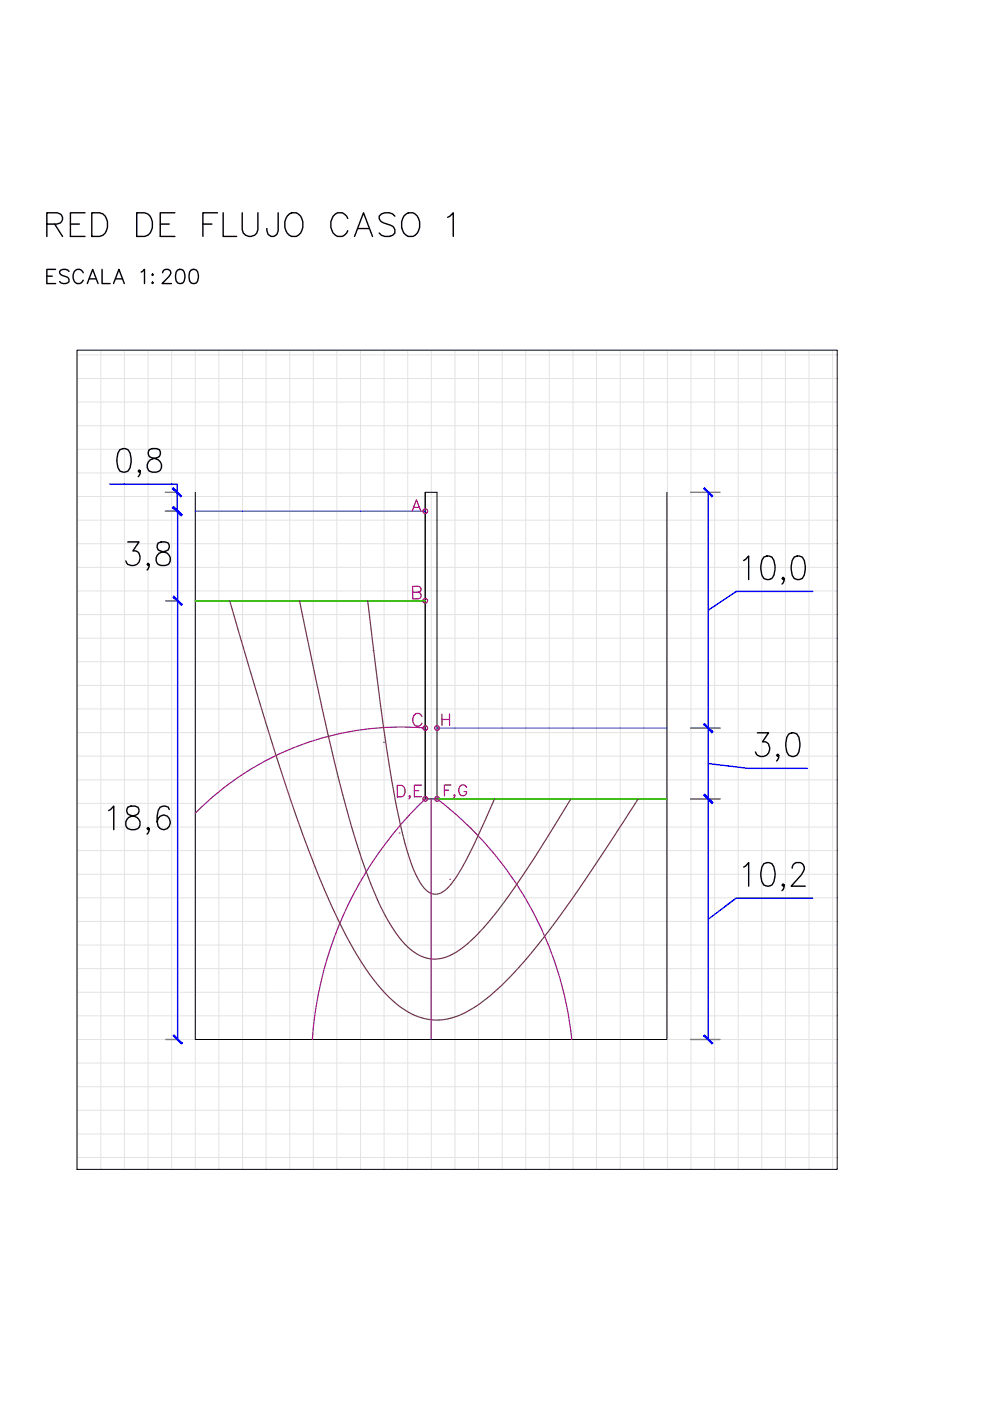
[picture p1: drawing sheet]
<svg xmlns="http://www.w3.org/2000/svg" width="210mm" height="297mm" viewBox="0 0 210 297" stroke-linecap="round" stroke-linejoin="round" font-family="sans-serif">
<defs><g id="words">
<g font-size="10.1">
<text x="25.4" y="122.1">3,8</text>
<text x="21.9" y="178.2">18,6</text>
</g>
<text font-size="9.3" x="8.8" y="51.5">RED DE FLUJO CASO 1</text>
<text font-size="6.6" x="8.8" y="61.4">ESCALA 1:200</text>
<text font-size="6.6" fill="#f00" x="82.9" y="170.7">D,E</text>
<text font-size="6.2" fill="#f00" x="93.1" y="170.4">F,G</text>
</g></defs>
<!-- layer: PDF_Geometry -->
<g fill="none" stroke="#e3e3e3" stroke-width=".21">
<path d="M16.3 75.2h161.2M16.4 74.3v173.6M21.4 74.3v173.6M26.4 74.3v173.6M31.4 74.3v173.6M36.4 74.3v173.6M41.4 74.3v173.6M46.4 74.3v173.6M51.4 74.3v173.6M56.4 74.3v173.6M61.4 74.3v173.6M66.4 74.3v173.6"/>
<path d="M71.4 74.3v173.6M76.4 74.3v173.6M81.4 74.3v173.6M86.5 74.3v173.6M91.4 74.3v173.6M96.5 74.3v173.6M101.5 74.3v173.6M106.5 74.3v173.6M111.5 74.3v173.6M116.5 74.3v173.6M121.5 74.3v173.6M126.5 74.3v173.6"/>
<path d="M131.5 74.3v173.6M136.5 74.3v173.6M141.5 74.3v173.6M146.5 74.3v173.6M151.5 74.3v173.6M156.5 74.3v173.6M161.5 74.3v173.6M166.5 74.3v173.6M171.5 74.3v173.6M176.5 74.3v173.6M16.3 80.2h161.2M16.3 85.2h161.2"/>
<path d="M16.3 90.3h161.2M16.3 95.3h161.2M16.3 100.3h161.2M16.3 105.3h161.2M16.3 110.3h161.2M16.3 115.3h161.2M16.3 120.3h161.2M16.3 125.3h161.2M16.3 130.3h161.2M16.3 135.3h161.2M16.3 140.3h161.2M16.3 145.3h161.2"/>
<path d="M16.3 150.3h161.2M16.3 155.3h161.2M16.3 160.3h161.2M16.3 165.3h161.2M16.3 170.3h161.2M16.3 175.4h161.2M16.3 180.3h161.2M16.3 185.4h161.2M16.3 190.4h161.2M16.3 195.4h161.2M16.3 200.4h161.2M16.3 205.4h161.2"/>
<path d="M16.3 210.4h161.2M16.3 215.4h161.2M16.3 220.4h161.2M16.3 225.4h161.2M16.3 230.4h161.2M16.3 235.4h161.2M16.3 240.4h161.2M16.3 245.4h161.2"/>
</g>
<!-- layer: L-2 Trabajo Civil -->
<path d="M16.3 74.2h161.2v173.7h-161.2zM41.4 104.4v116h100v-116M90.2 104.4h2.5v65h-2.5zM90.2 104.4v65" fill="none" stroke="#000" stroke-width=".21"/>
<!-- layer: agua -->
<path d="M41.4 108.4h48.8M92.7 154.4h48.7" fill="none" stroke="#003fff" stroke-width=".25"/>
<!-- layer: suelo -->
<path d="M41.4 127.4h48.8zM92.7 169.4h48.7z" fill="none" stroke="#2eb800" stroke-width=".25"/>
<!-- layer: punto -->
<g fill="none" stroke="#f00" stroke-width=".25">
<path d="M88.9 107.6h-1.2M89.2 108.4l-.9-2.4-.9 2.4M88.6 125.6a.7 .7 0 0 1 .7 .7 .7 .7 0 0 1-.6 .7h-1.2v-2.7l1.5 .1a.62 .62 0 0 1 0 1l-1.5 .2M89.5 151.9a.99 .99 0 0 0-1.2-.6 .99 .99 0 0 0-.8 1 1.17 1.17 0 0 0 .3 1.3 1.17 1.17 0 0 0 1.3 .2l.4-.5M93.7 151.4v2.4M95.3 151.4v2.4M95.3 152.5l-1.6 .1"/>
<circle cx="90.2" cy="108.4" r=".5"/>
<circle cx="90.2" cy="127.4" r=".5"/>
<circle cx="90.2" cy="154.4" r=".5"/>
<circle cx="92.7" cy="154.4" r=".5"/>
</g>
<!-- layer: equi -->
<path d="M90.2 154.4a61.2 61.2 0 0 0-48.8 18M90.2 169.4a78.1 78.1 0 0 0-24 51M91.4 169.4v51M92.7 169.4a73.5 73.5 0 0 1 28.5 51" fill="none" stroke="#8a00b8" stroke-width=".25"/>
<!-- layer: np -->
<path d="M48.7 127.4l4.1 14a450.4 450.4 0 0 0 16 47.3 86.4 86.4 0 0 0 11.3 20.1 19.5 19.5 0 0 0 9.8 7.1 12.9 12.9 0 0 0 10.3-2.1 61.2 61.2 0 0 0 14.5-14.3 375.8 375.8 0 0 0 20.6-30.1M63.5 127.4l2.4 11.5a384.8 384.8 0 0 0 10.8 43.4 60.8 60.8 0 0 0 7.3 15.6 11.2 11.2 0 0 0 7.6 5.4 10.4 10.4 0 0 0 7.4-3.1l2.3-2.1 1.7-1.9a153 153 0 0 0 14.2-20.6l3.8-6.2M78 127.4l1 8.7a393.6 393.6 0 0 0 6.1 39.6 35.7 35.7 0 0 0 4.4 12 3.2 3.2 0 0 0 3.7 1.7l.5-.2a12.9 12.9 0 0 0 4.2-5.2l2.5-4.7 4.4-9.9" fill="none" stroke="#723947" stroke-width=".25"/>
<path d="M79.1 138h.1M81.3 157.4h.1M84.6 176.6h.1M95.3 186.4h.1" fill="none" stroke="#723947" stroke-width=".21"/>
<!-- layer: Trabajo -->
<path d="M35 108.4h2.7M35 104.4h2.5M146.4 104.4h6.3M35.2 127.4h2.5M146.4 154.4h6.3M146.4 169.4h6.3M35.2 220.4h2.5M146.4 220.4h6.3" fill="none" stroke="#808080" stroke-width=".3"/>
<path d="M23.2 102.6h14.3v5.8M37.7 108.4v112M150.2 104.4v116M172.3 125.4h-16.2l-5.9 4M150.2 161.9l8.4 1h12.6M172.3 190.4h-16.2l-5.9 4.5" fill="none" stroke="#00f" stroke-width=".3"/>
<!-- layer: 1 -->
<g fill="#00f" stroke="#00f" stroke-width=".21">
<path d="M36.7 107.6l1.7 1.8 .2-.2zM36.9 107.4l1.7 1.8-1.9-1.6z"/>
<path d="M36.9 126.4l-.2 .2 1.9 1.6zM36.7 126.6l1.9 1.6-.2 .1z"/>
<path d="M36.7 126.6l1.7 1.7 .2-.1zM36.9 126.4l1.7 1.8-1.9-1.6z"/>
<path d="M36.9 219.4l-.2 .2 1.9 1.6zM36.7 219.6l1.9 1.6-.2 .1z"/>
<path d="M149.4 153.4l-.2 .2 1.9 1.6zM149.2 153.6l1.9 1.6-.2 .1z"/>
<path d="M149.2 103.6l1.7 1.8 .2-.2zM149.4 103.4l1.7 1.8-1.9-1.6z"/>
<path d="M149.2 168.6l1.7 1.8 .2-.2zM149.4 168.4l1.7 1.8-1.9-1.6z"/>
<path d="M149.4 219.4l-.2 .2 1.9 1.6zM149.2 219.6l1.9 1.6-.2 .1z"/>
<path d="M36.8 107.4l-.2 .2 1.9 1.6zM36.6 107.6l1.9 1.6-.2 .2z"/>
<path d="M36.6 103.6l1.7 1.8 .2-.2zM36.6 103.6l.2-.2 1.7 1.8z"/>
<path d="M149.2 153.6l1.7 1.7 .2-.1zM149.2 153.6l.2-.2 1.7 1.8z"/>
<path d="M149.4 168.4l-.2 .2 1.9 1.6zM149.2 168.6l1.9 1.6-.2 .2z"/>
</g>
<!-- layer: Trabajo -->
<g fill="none" stroke="#000" stroke-width=".3">
<path d="M25.4 95.3a1.41 1.41 0 0 1 2.2 .8 4.5 4.5 0 0 1-.5 3.8 1.4 1.4 0 0 1-2.1-.7 4.6 4.6 0 0 1 .4-3.9zM29.7 99.9l-.2 .2-.2-.2 .2-.3a.97 .97 0 0 1-.2 1.5M31.7 95.3a1.07 1.07 0 0 0 .4 1.7 2.13 2.13 0 0 1 2.1 1.5 1.29 1.29 0 0 1-1 1.6h-.9a1.45 1.45 0 0 1-1.1-1.5 1.45 1.45 0 0 1 1.3-1.4l.9-.2a1.07 1.07 0 0 0 .4-1.7l-.6-.2h-.9zM157.7 118.8l1-.9v5M162 118.1a1.39 1.39 0 0 1 2.1 .7 4.4 4.4 0 0 1-.4 3.8 1.4 1.4 0 0 1-2.2-.7 4.6 4.6 0 0 1 .5-3.8zM168.4 118.1a1.39 1.39 0 0 1 2.1 .7 4.6 4.6 0 0 1-.4 3.8 1.39 1.39 0 0 1-2.1-.7 4.6 4.6 0 0 1 .4-3.8zM166.3 122.6l-.3 .3-.2-.3 .2-.2a.98 .98 0 0 1-.2 1.4M160.6 155.4h2.3l-1.2 1.9h.6a1.65 1.65 0 0 1 .6 2.4 1.65 1.65 0 0 1-2.5 .2l-.2-.5M167.2 155.6a1.37 1.37 0 0 1 2.2 .7 4.6 4.6 0 0 1-.4 3.8 1.37 1.37 0 0 1-2.2-.7 4.6 4.6 0 0 1 .4-3.8zM165.1 160.1l-.2 .3-.2-.3 .2-.2a.98 .98 0 0 1-.2 1.4M157.7 183.8l.4-.2 .6-.7v5M162 183.1a1.39 1.39 0 0 1 2.1 .7 4.4 4.4 0 0 1-.4 3.8 1.4 1.4 0 0 1-2.2-.7 4.6 4.6 0 0 1 .5-3.8z"/>
<path d="M166.3 187.6l-.3 .3-.2-.3 .2-.2a.96 .96 0 0 1-.2 1.4M168 184.1a1.2 1.2 0 0 1 .8-1.2h.9a1.25 1.25 0 0 1 .6 1.9l-.4 .7-2.1 2.4h2.9"/>
</g>
<use href="#words"/>
</svg>
